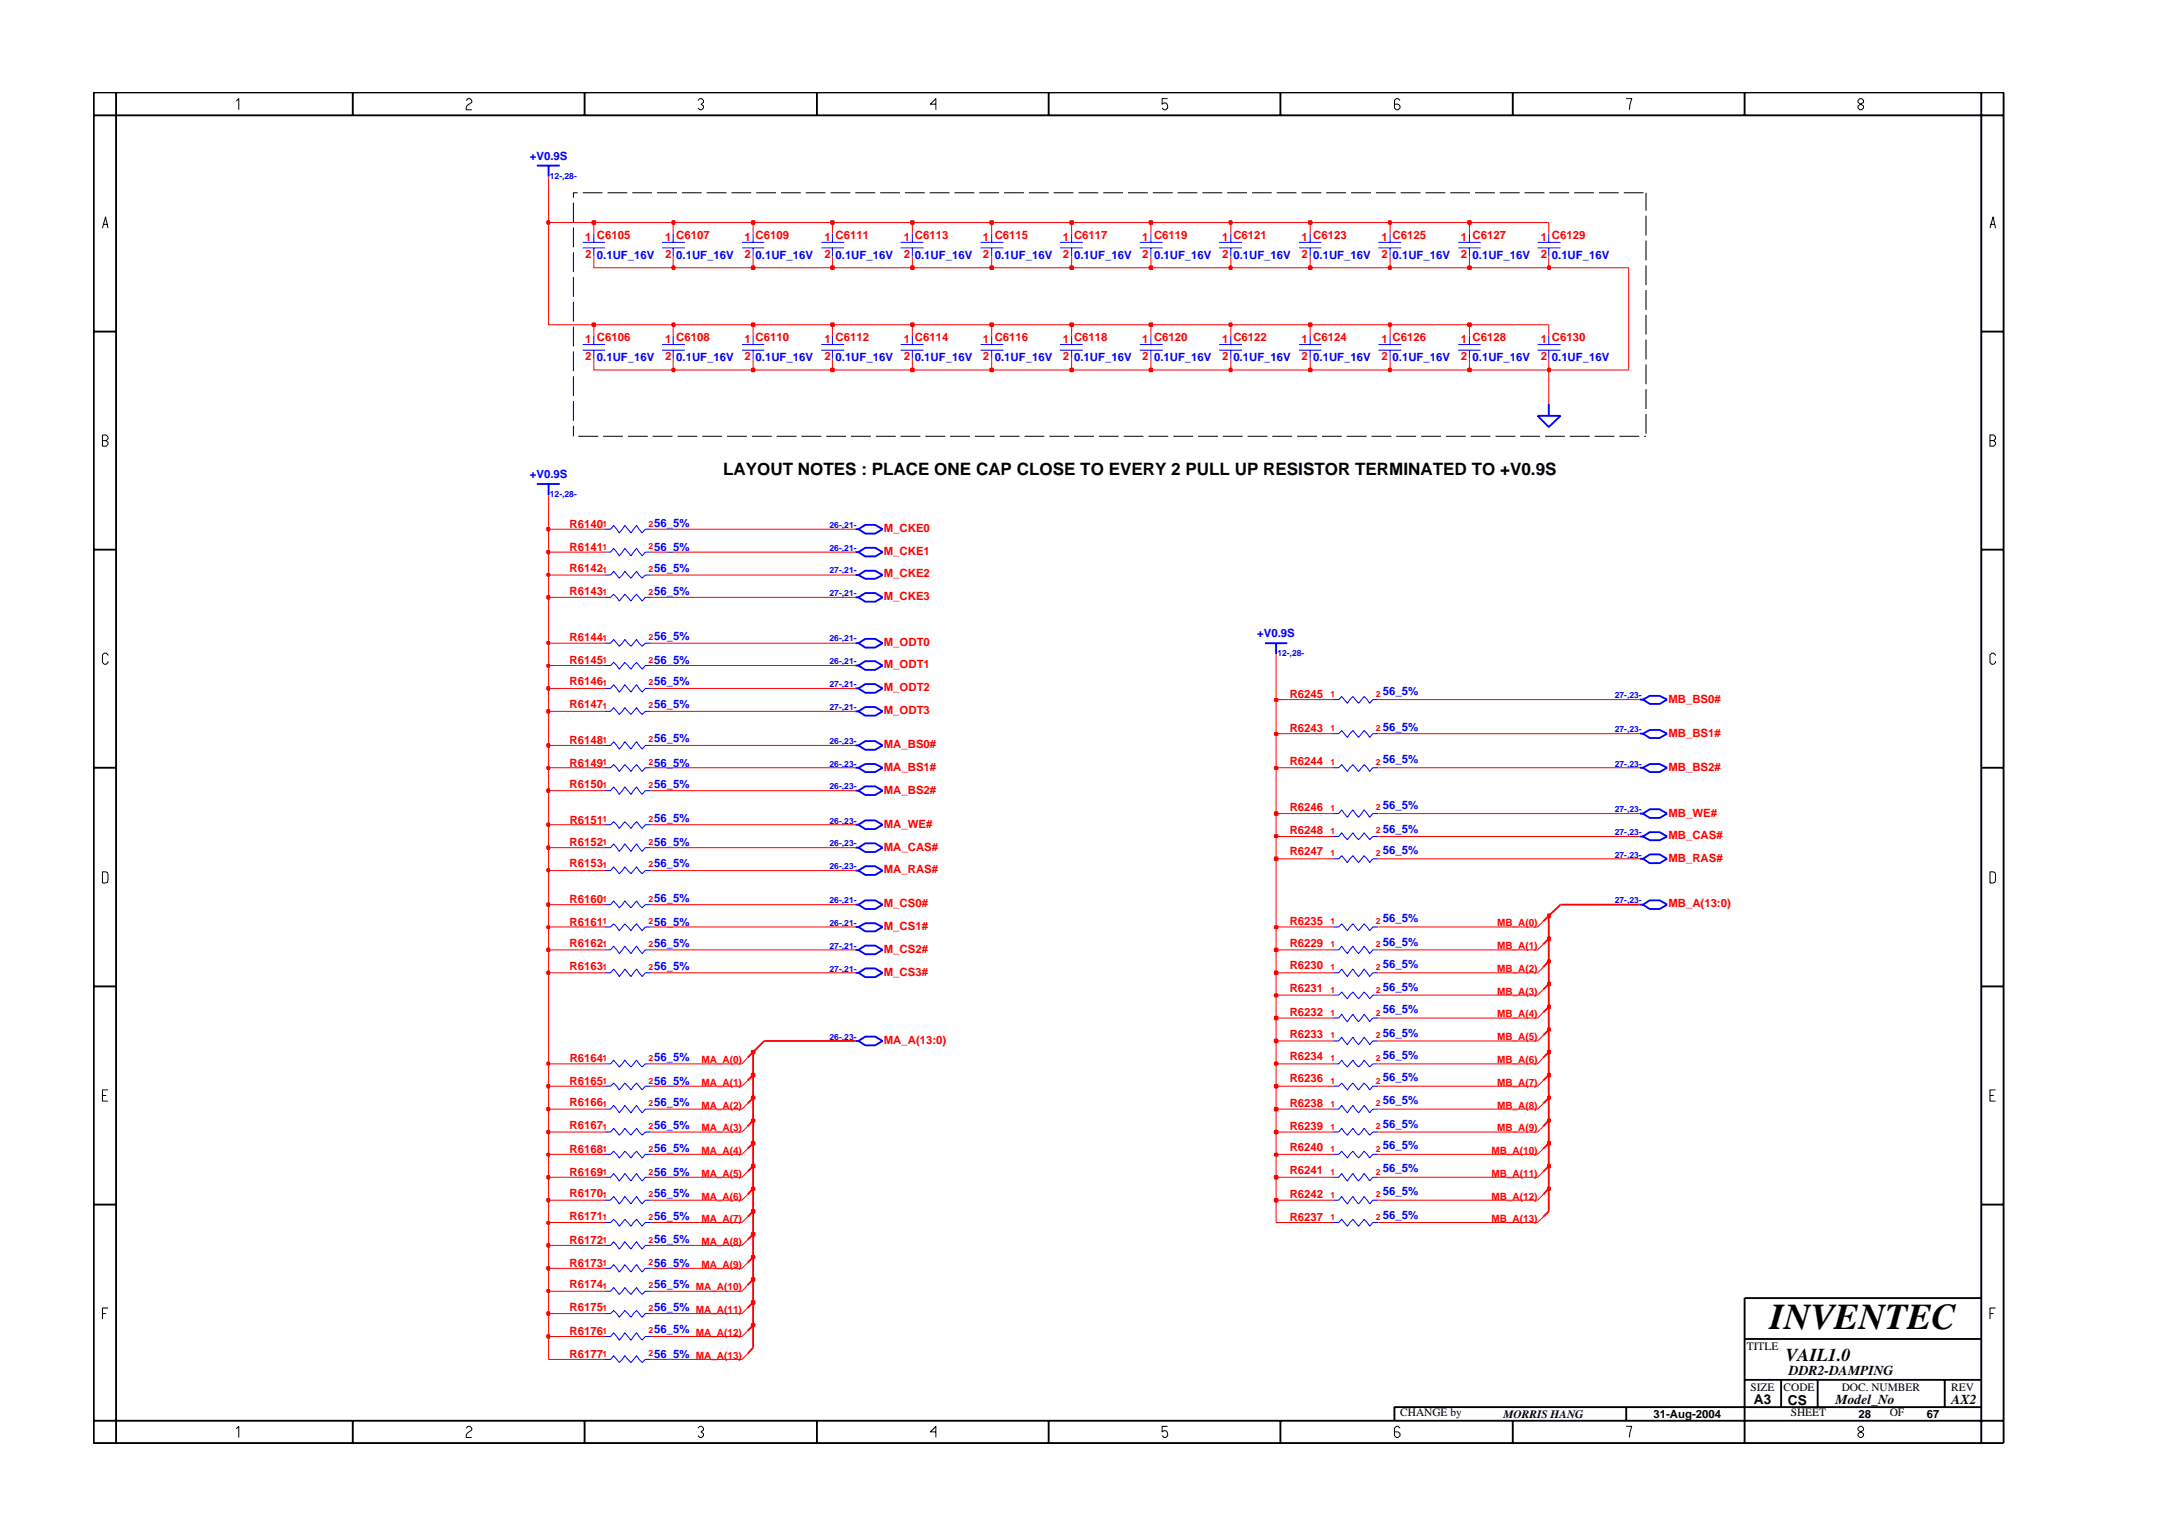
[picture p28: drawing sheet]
<svg xmlns="http://www.w3.org/2000/svg" width="297mm" height="210mm" viewBox="0 0 297 210" stroke-linecap="round" stroke-linejoin="round" font-family="sans-serif">
<defs><g id="words">
<text font-size="5" x="241.8" y="181.6">INVENTEC</text>
<text font-size="2.5" x="244" y="185.9">VAIL1.0</text>
<text font-size="2.3" x="98.8" y="64.9">LAYOUT NOTES : PLACE ONE CAP CLOSE TO EVERY 2 PULL UP RESISTOR TERMINATED TO +V0.9S</text>
<g font-size="1.9">
<text x="239.6" y="191.9">A3</text>
<text x="244.3" y="192">CS</text>
<text x="244.4" y="187.9">DDR2-DAMPING</text>
<text x="250.8" y="191.9">Model_No</text>
<text x="266.6" y="191.9">AX2</text>
</g>
<g font-size="1.6" fill="#00f">
<text x="72.4" y="21.9">+V0.9S</text>
<text x="81.6" y="35.4">0.1UF_16V</text>
<text x="92.4" y="35.4">0.1UF_16V</text>
<text x="103.2" y="35.4">0.1UF_16V</text>
<text x="114.2" y="35.4">0.1UF_16V</text>
<text x="125" y="35.4">0.1UF_16V</text>
<text x="135.9" y="35.4">0.1UF_16V</text>
<text x="146.8" y="35.4">0.1UF_16V</text>
<text x="157.7" y="35.4">0.1UF_16V</text>
<text x="168.5" y="35.4">0.1UF_16V</text>
<text x="179.4" y="35.4">0.1UF_16V</text>
<text x="190.3" y="35.4">0.1UF_16V</text>
<text x="201.2" y="35.4">0.1UF_16V</text>
<text x="212" y="35.4">0.1UF_16V</text>
<text x="81.6" y="49.4">0.1UF_16V</text>
<text x="92.4" y="49.4">0.1UF_16V</text>
<text x="103.2" y="49.4">0.1UF_16V</text>
<text x="114.2" y="49.4">0.1UF_16V</text>
<text x="125" y="49.4">0.1UF_16V</text>
<text x="135.9" y="49.4">0.1UF_16V</text>
<text x="146.8" y="49.4">0.1UF_16V</text>
<text x="157.7" y="49.4">0.1UF_16V</text>
<text x="168.5" y="49.4">0.1UF_16V</text>
<text x="179.4" y="49.4">0.1UF_16V</text>
<text x="190.3" y="49.4">0.1UF_16V</text>
<text x="201.2" y="49.4">0.1UF_16V</text>
<text x="212" y="49.4">0.1UF_16V</text>
<text x="72.4" y="65.4">+V0.9S</text>
<text x="89.4" y="72">56_5%</text>
<text x="89.4" y="75.3">56_5%</text>
<text x="89.4" y="78.2">56_5%</text>
<text x="89.4" y="81.3">56_5%</text>
<text x="89.4" y="87.5">56_5%</text>
<text x="171.8" y="87.1">+V0.9S</text>
<text x="89.4" y="90.8">56_5%</text>
<text x="89.4" y="93.7">56_5%</text>
<text x="189" y="94.9">56_5%</text>
<text x="89.4" y="101.4">56_5%</text>
<text x="89.4" y="96.8">56_5%</text>
<text x="189" y="99.8">56_5%</text>
<text x="89.4" y="107.7">56_5%</text>
<text x="89.4" y="104.7">56_5%</text>
<text x="189" y="104.3">56_5%</text>
<text x="89.4" y="112.4">56_5%</text>
<text x="189" y="113.8">56_5%</text>
<text x="189" y="110.5">56_5%</text>
<text x="89.4" y="118.5">56_5%</text>
<text x="89.4" y="115.7">56_5%</text>
<text x="189" y="116.7">56_5%</text>
<text x="89.4" y="123.2">56_5%</text>
<text x="189" y="126">56_5%</text>
<text x="89.4" y="129.5">56_5%</text>
<text x="89.4" y="126.5">56_5%</text>
<text x="189" y="129.3">56_5%</text>
<text x="89.4" y="132.5">56_5%</text>
<text x="189" y="135.4">56_5%</text>
<text x="189" y="132.3">56_5%</text>
<text x="189" y="138.4">56_5%</text>
<text x="189" y="141.7">56_5%</text>
<text x="89.4" y="148.3">56_5%</text>
<text x="89.4" y="145">56_5%</text>
<text x="189" y="144.7">56_5%</text>
<text x="189" y="147.8">56_5%</text>
<text x="89.4" y="154.3">56_5%</text>
<text x="89.4" y="151.1">56_5%</text>
<text x="189" y="150.9">56_5%</text>
<text x="189" y="154.2">56_5%</text>
<text x="89.4" y="157.4">56_5%</text>
<text x="89.4" y="160.7">56_5%</text>
<text x="189" y="157.1">56_5%</text>
<text x="189" y="160.2">56_5%</text>
<text x="89.4" y="166.7">56_5%</text>
<text x="89.4" y="163.6">56_5%</text>
<text x="189" y="163.3">56_5%</text>
<text x="189" y="166.6">56_5%</text>
<text x="89.4" y="173.2">56_5%</text>
<text x="89.4" y="169.9">56_5%</text>
<text x="89.4" y="176">56_5%</text>
<text x="89.4" y="179.2">56_5%</text>
<text x="89.4" y="182.2">56_5%</text>
<text x="89.4" y="185.5">56_5%</text>
</g>
<g font-size="1.6" fill="#f00">
<text x="80" y="32.9">1 C6105</text>
<text x="80" y="35.2">2</text>
<text x="90.9" y="32.9">1 C6107</text>
<text x="90.9" y="35.2">2</text>
<text x="101.7" y="32.9">1 C6109</text>
<text x="101.7" y="35.2">2</text>
<text x="112.6" y="32.9">1 C6111</text>
<text x="112.6" y="35.2">2</text>
<text x="123.5" y="32.9">1 C6113</text>
<text x="123.5" y="35.2">2</text>
<text x="134.3" y="32.9">1 C6115</text>
<text x="134.3" y="35.2">2</text>
<text x="145.2" y="32.9">1 C6117</text>
<text x="145.2" y="35.2">2</text>
<text x="156.1" y="32.9">1 C6119</text>
<text x="156.1" y="35.2">2</text>
<text x="167" y="32.9">1 C6121</text>
<text x="167" y="35.2">2</text>
<text x="177.8" y="32.9">1 C6123</text>
<text x="177.8" y="35.2">2</text>
<text x="188.8" y="32.9">1 C6125</text>
<text x="188.8" y="35.2">2</text>
<text x="199.6" y="32.9">1 C6127</text>
<text x="199.6" y="35.2">2</text>
<text x="210.5" y="32.9">1 C6129</text>
<text x="210.5" y="35.2">2</text>
<text x="80" y="46.9">1 C6106</text>
<text x="90.9" y="46.9">1 C6108</text>
<text x="101.7" y="46.9">1 C6110</text>
<text x="112.6" y="46.9">1 C6112</text>
<text x="123.5" y="46.9">1 C6114</text>
<text x="134.3" y="46.9">1 C6116</text>
<text x="145.2" y="46.9">1 C6118</text>
<text x="156.1" y="46.9">1 C6120</text>
<text x="167" y="46.9">1 C6122</text>
<text x="177.8" y="46.9">1 C6124</text>
<text x="188.8" y="46.9">1 C6126</text>
<text x="199.6" y="46.9">1 C6128</text>
<text x="210.5" y="46.9">1 C6130</text>
<text x="80" y="49.2">2</text>
<text x="90.9" y="49.2">2</text>
<text x="101.7" y="49.2">2</text>
<text x="112.6" y="49.2">2</text>
<text x="123.5" y="49.2">2</text>
<text x="134.3" y="49.2">2</text>
<text x="145.2" y="49.2">2</text>
<text x="156.1" y="49.2">2</text>
<text x="167" y="49.2">2</text>
<text x="177.8" y="49.2">2</text>
<text x="188.8" y="49.2">2</text>
<text x="199.6" y="49.2">2</text>
<text x="210.5" y="49.2">2</text>
<text x="77.8" y="72.2">R6140</text>
<text x="77.8" y="75.3">R6141</text>
<text x="120.8" y="72.7">M_CKE0</text>
<text x="120.8" y="75.9">M_CKE1</text>
<text x="77.8" y="78.2">R6142</text>
<text x="77.8" y="81.3">R6143</text>
<text x="120.8" y="78.9">M_CKE2</text>
<text x="120.8" y="82">M_CKE3</text>
<text x="77.8" y="87.6">R6144</text>
<text x="120.8" y="88.2">M_ODT0</text>
<text x="77.8" y="90.8">R6145</text>
<text x="77.8" y="93.7">R6146</text>
<text x="120.8" y="91.3">M_ODT1</text>
<text x="120.8" y="94.5">M_ODT2</text>
<text x="176.2" y="95.3">R6245</text>
<text x="77.8" y="101.7">R6148</text>
<text x="77.8" y="96.8">R6147</text>
<text x="120.8" y="97.5">M_ODT3</text>
<text x="176.2" y="100">R6243</text>
<text x="228" y="96">MB_BS0#</text>
<text x="228" y="100.7">MB_BS1#</text>
<text x="77.8" y="107.7">R6150</text>
<text x="77.8" y="104.7">R6149</text>
<text x="120.8" y="102.3">MA_BS0#</text>
<text x="120.8" y="105.3">MA_BS1#</text>
<text x="176.2" y="104.5">R6244</text>
<text x="228" y="105.3">MB_BS2#</text>
<text x="77.8" y="112.5">R6151</text>
<text x="120.8" y="108.5">MA_BS2#</text>
<text x="120.8" y="113.1">MA_WE#</text>
<text x="176.2" y="114">R6248</text>
<text x="176.2" y="110.8">R6246</text>
<text x="228" y="111.6">MB_WE#</text>
<text x="77.8" y="118.5">R6153</text>
<text x="77.8" y="115.7">R6152</text>
<text x="120.8" y="116.2">MA_CAS#</text>
<text x="120.8" y="119.3">MA_RAS#</text>
<text x="176.2" y="116.9">R6247</text>
<text x="228" y="114.6">MB_CAS#</text>
<text x="228" y="117.8">MB_RAS#</text>
<text x="77.8" y="123.4">R6160</text>
<text x="120.8" y="123.9">M_CS0#</text>
<text x="228" y="123.9">MB_A(13:0)</text>
<text x="77.8" y="129.5">R6162</text>
<text x="77.8" y="126.5">R6161</text>
<text x="120.8" y="127.1">M_CS1#</text>
<text x="120.8" y="130.2">M_CS2#</text>
<text x="176.2" y="126.4">R6235</text>
<text x="176.2" y="129.5">R6229</text>
<text x="77.8" y="132.5">R6163</text>
<text x="120.8" y="133.3">M_CS3#</text>
<text x="176.2" y="132.4">R6230</text>
<text x="176.2" y="135.6">R6231</text>
<text x="120.8" y="142.7">MA_A(13:0)</text>
<text x="176.2" y="138.9">R6232</text>
<text x="176.2" y="141.9">R6233</text>
<text x="77.8" y="148.3">R6165</text>
<text x="77.8" y="145.1">R6164</text>
<text x="176.2" y="144.9">R6234</text>
<text x="176.2" y="147.9">R6236</text>
<text x="77.8" y="154.3">R6167</text>
<text x="77.8" y="151.1">R6166</text>
<text x="176.2" y="151.2">R6238</text>
<text x="176.2" y="154.4">R6239</text>
<text x="77.8" y="157.6">R6168</text>
<text x="77.8" y="160.7">R6169</text>
<text x="176.2" y="157.2">R6240</text>
<text x="176.2" y="160.4">R6241</text>
<text x="77.8" y="166.7">R6171</text>
<text x="77.8" y="163.6">R6170</text>
<text x="176.2" y="163.7">R6242</text>
<text x="176.2" y="166.8">R6237</text>
<text x="77.8" y="173.2">R6173</text>
<text x="77.8" y="170">R6172</text>
<text x="77.8" y="176">R6174</text>
<text x="77.8" y="179.2">R6175</text>
<text x="77.8" y="182.5">R6176</text>
<text x="77.8" y="185.5">R6177</text>
</g>
<g font-size="1.6">
<text x="238.7" y="184.4">TITLE</text>
<text x="239.2" y="190">SIZE</text>
<text x="243.7" y="190">CODE</text>
<text x="251.6" y="190">DOC. NUMBER</text>
<text x="266.6" y="190">REV</text>
<text x="191.3" y="193.5">CHANGE by</text>
<text x="205.4" y="193.7">MORRIS HANG</text>
<text x="225.9" y="193.7">31-Aug-2004</text>
<text x="244.7" y="193.5">SHEET</text>
<text x="253.9" y="193.7">28</text>
<text x="258.2" y="193.5">OF</text>
<text x="263.3" y="193.7">67</text>
</g>
<g font-size="1.4" fill="#f00">
<text x="204.5" y="126.6">MB_A(0)</text>
<text x="204.5" y="129.7">MB_A(1)</text>
<text x="204.5" y="135.9">MB_A(3)</text>
<text x="204.5" y="132.9">MB_A(2)</text>
<text x="204.5" y="142.2">MB_A(5)</text>
<text x="204.5" y="139">MB_A(4)</text>
<text x="95.8" y="145.2">MA_A(0)</text>
<text x="95.8" y="148.4">MA_A(1)</text>
<text x="204.5" y="145.2">MB_A(6)</text>
<text x="204.5" y="148.4">MB_A(7)</text>
<text x="95.8" y="154.6">MA_A(3)</text>
<text x="95.8" y="151.5">MA_A(2)</text>
<text x="204.5" y="154.6">MB_A(9)</text>
<text x="204.5" y="151.5">MB_A(8)</text>
<text x="95.8" y="157.7">MA_A(4)</text>
<text x="95.8" y="160.8">MA_A(5)</text>
<text x="203.8" y="160.8">MB_A(11)</text>
<text x="203.8" y="157.7">MB_A(10)</text>
<text x="95.8" y="167">MA_A(7)</text>
<text x="95.8" y="163.9">MA_A(6)</text>
<text x="203.8" y="163.9">MB_A(12)</text>
<text x="203.8" y="167">MB_A(13)</text>
<text x="95.8" y="173.2">MA_A(9)</text>
<text x="95.8" y="170.1">MA_A(8)</text>
<text x="95.1" y="179.4">MA_A(11)</text>
<text x="95.1" y="176.3">MA_A(10)</text>
<text x="95.1" y="182.6">MA_A(12)</text>
<text x="95.1" y="185.7">MA_A(13)</text>
</g>
<g font-size="1.2" fill="#00f">
<text x="75.1" y="24.4">12-,28-</text>
<text x="75.1" y="67.9">12-,28-</text>
<text x="113.3" y="72.2">26-,21-</text>
<text x="113.3" y="75.3">26-,21-</text>
<text x="113.3" y="78.3">27-,21-</text>
<text x="113.3" y="81.5">27-,21-</text>
<text x="113.3" y="87.6">26-,21-</text>
<text x="174.5" y="89.7">12-,28-</text>
<text x="113.3" y="93.9">27-,21-</text>
<text x="113.3" y="90.8">26-,21-</text>
<text x="220.6" y="95.4">27-,23-</text>
<text x="113.3" y="97">27-,21-</text>
<text x="113.3" y="101.7">26-,23-</text>
<text x="220.6" y="100.1">27-,23-</text>
<text x="113.3" y="104.7">26-,23-</text>
<text x="113.3" y="107.9">26-,23-</text>
<text x="220.6" y="104.7">27-,23-</text>
<text x="113.3" y="112.5">26-,23-</text>
<text x="220.6" y="111">27-,23-</text>
<text x="113.3" y="115.7">26-,23-</text>
<text x="113.3" y="118.7">26-,23-</text>
<text x="220.6" y="114.1">27-,23-</text>
<text x="220.6" y="117.2">27-,23-</text>
<text x="113.3" y="123.4">26-,21-</text>
<text x="220.6" y="123.4">27-,23-</text>
<text x="113.3" y="126.5">26-,21-</text>
<text x="113.3" y="129.6">27-,21-</text>
<text x="113.3" y="132.8">27-,21-</text>
<text x="113.3" y="142.1">26-,23-</text>
</g>
<g font-size="1.2" fill="#f00">
<text x="82.3" y="72">1</text>
<text x="88.6" y="72">2</text>
<text x="82.3" y="75.1">1</text>
<text x="88.6" y="75">2</text>
<text x="82.3" y="78.2">1</text>
<text x="82.3" y="81.3">1</text>
<text x="88.6" y="78.2">2</text>
<text x="88.6" y="81.3">2</text>
<text x="82.3" y="87.6">1</text>
<text x="88.6" y="87.5">2</text>
<text x="82.3" y="90.6">1</text>
<text x="82.3" y="93.7">1</text>
<text x="88.6" y="90.6">2</text>
<text x="88.6" y="93.7">2</text>
<text x="181.8" y="95.3">1</text>
<text x="188" y="95.3">2</text>
<text x="82.3" y="101.5">1</text>
<text x="82.3" y="96.9">1</text>
<text x="88.6" y="101.4">2</text>
<text x="88.6" y="96.8">2</text>
<text x="181.8" y="99.9">1</text>
<text x="188" y="99.9">2</text>
<text x="82.3" y="107.7">1</text>
<text x="82.3" y="104.6">1</text>
<text x="88.6" y="107.7">2</text>
<text x="88.6" y="104.6">2</text>
<text x="181.8" y="104.6">1</text>
<text x="188" y="104.6">2</text>
<text x="82.3" y="112.4">1</text>
<text x="88.6" y="112.4">2</text>
<text x="181.8" y="114">1</text>
<text x="181.8" y="110.8">1</text>
<text x="188" y="113.9">2</text>
<text x="188" y="110.8">2</text>
<text x="82.3" y="118.6">1</text>
<text x="82.3" y="115.5">1</text>
<text x="88.6" y="118.5">2</text>
<text x="88.6" y="115.4">2</text>
<text x="181.8" y="117">1</text>
<text x="188" y="117">2</text>
<text x="82.3" y="123.3">1</text>
<text x="88.6" y="123.2">2</text>
<text x="82.3" y="129.5">1</text>
<text x="82.3" y="126.3">1</text>
<text x="88.6" y="129.5">2</text>
<text x="88.6" y="126.3">2</text>
<text x="181.8" y="126.3">1</text>
<text x="181.8" y="129.5">1</text>
<text x="188" y="126.3">2</text>
<text x="188" y="129.5">2</text>
<text x="82.3" y="132.6">1</text>
<text x="88.6" y="132.5">2</text>
<text x="181.8" y="132.6">1</text>
<text x="181.8" y="135.7">1</text>
<text x="188" y="132.5">2</text>
<text x="188" y="135.7">2</text>
<text x="181.8" y="141.9">1</text>
<text x="181.8" y="138.8">1</text>
<text x="188" y="141.8">2</text>
<text x="188" y="138.8">2</text>
<text x="82.3" y="148.1">1</text>
<text x="82.3" y="145">1</text>
<text x="88.6" y="148.1">2</text>
<text x="88.6" y="145">2</text>
<text x="181.8" y="145">1</text>
<text x="181.8" y="148.1">1</text>
<text x="188" y="145">2</text>
<text x="188" y="148.1">2</text>
<text x="82.3" y="151.2">1</text>
<text x="82.3" y="154.4">1</text>
<text x="88.6" y="151.1">2</text>
<text x="88.6" y="154.3">2</text>
<text x="181.8" y="151.2">1</text>
<text x="181.8" y="154.4">1</text>
<text x="188" y="151.1">2</text>
<text x="188" y="154.3">2</text>
<text x="82.3" y="157.4">1</text>
<text x="82.3" y="160.5">1</text>
<text x="88.6" y="157.4">2</text>
<text x="88.6" y="160.5">2</text>
<text x="181.8" y="157.4">1</text>
<text x="181.8" y="160.5">1</text>
<text x="188" y="157.4">2</text>
<text x="188" y="160.5">2</text>
<text x="82.3" y="163.7">1</text>
<text x="82.3" y="166.7">1</text>
<text x="88.6" y="163.6">2</text>
<text x="88.6" y="166.7">2</text>
<text x="181.8" y="163.7">1</text>
<text x="181.8" y="166.7">1</text>
<text x="188" y="166.7">2</text>
<text x="188" y="163.6">2</text>
<text x="82.3" y="169.9">1</text>
<text x="82.3" y="173">1</text>
<text x="88.6" y="169.9">2</text>
<text x="88.6" y="172.9">2</text>
<text x="82.3" y="176.1">1</text>
<text x="82.3" y="179.2">1</text>
<text x="88.6" y="176">2</text>
<text x="88.6" y="179.2">2</text>
<text x="82.3" y="185.4">1</text>
<text x="82.3" y="182.3">1</text>
<text x="88.6" y="185.3">2</text>
<text x="88.6" y="182.2">2</text>
</g>
</g></defs>
<g fill="none" stroke="#00f" stroke-width=".25">
<path d="M73.3 22.6h3.2M75 22.6v1.5M210.1 56.8h3.1l-1.6 1.5zM211.6 55.2v1.6M73.3 66.1h3.2M75 66.1v1.6M116.9 72.3h.4M116.9 75.5h.4M116.9 78.6h.4M117.3 72.3l.9-.6h1.4l1 .6-1 .6h-1.4zM117.3 75.5l.9-.6h1.4l1 .6-1 .5h-1.4zM117.3 78.6l.9-.6h1.4l1 .6-1 .5h-1.4z"/>
<path d="M116.9 87.9h.4M116.9 97.2h.4M116.9 94.1h.4M116.9 81.6h.4M116.9 90.9h.4M117.3 87.9l.9-.6h1.4l1 .6-1 .6h-1.4zM117.3 97.2l.9-.6h1.4l1 .6-1 .6h-1.4zM117.3 94.1l.9-.6h1.4l1 .6-1 .6h-1.4zM117.3 81.6l.9-.6h1.4l1 .6-1 .6h-1.4zM117.3 90.9l.9-.5h1.4l1 .5-1 .6h-1.4zM172.8 87.9h3.1M174.4 87.9v1.5"/>
<path d="M224.1 95.6h.4M224.5 95.6l.9-.5h1.4l1 .5-1 .6h-1.4zM116.9 119h.4M116.9 104.9h.4M116.9 101.9h.4M116.9 112.7h.4M116.9 115.8h.4M116.9 108h.4M117.3 119l.9-.6h1.4l1 .6-1 .6h-1.4zM117.3 104.9l.9-.5h1.4l1 .5-1 .6h-1.4zM117.3 101.9l.9-.6h1.4l1 .6-1 .6h-1.4zM117.3 112.7l.9-.6h1.4l1 .6-1 .6h-1.4z"/>
<path d="M117.3 115.8l.9-.6h1.4l1 .6-1 .6h-1.4zM117.3 108l.9-.5h1.4l1 .5-1 .6h-1.4zM224.1 100.3h.4M224.1 104.9h.4M224.1 111.2h.4M224.1 114.3h.4M224.1 117.4h.4M224.5 100.3l.9-.5h1.4l1 .5-1 .6h-1.4zM224.5 104.9l.9-.5h1.4l1 .5-1 .6h-1.4zM224.5 111.2l.9-.6h1.4l1 .6-1 .6h-1.4zM224.5 114.3l.9-.6h1.4l1 .6-1 .5h-1.4zM224.5 117.4l.9-.6h1.4l1 .6-1 .6h-1.4z"/>
<path d="M116.9 123.6h.4M116.9 126.7h.4M116.9 129.8h.4M116.9 132.9h.4M117.3 126.7l.9-.5h1.4l1 .5-1 .6h-1.4zM117.3 129.8l.9-.6h1.4l1 .6-1 .6h-1.4zM117.3 132.9l.9-.6h1.4l1 .6-1 .6h-1.4zM117.3 123.6l.9-.6h1.4l1 .6-1 .6h-1.4zM224.1 123.6h.4M224.5 123.6l.9-.6h1.4l1 .6-1 .6h-1.4zM116.9 142.3h.4M117.3 142.3l.9-.6h1.4l1 .6-1 .5h-1.4z"/>
</g>
<g fill="none" stroke="#00f" stroke-width=".14">
<path d="M79.6 33.1h3.1M79.6 33.9h3.1M81.1 31.9v1.2M81.1 33.9v1.2M90.5 33.1h3.1M90.5 33.9h3.1M92 31.9v1.2M92 33.9v1.2M101.4 33.1h3M101.4 33.9h3M102.9 31.9v1.2M102.9 33.9v1.2"/>
<path d="M112.2 33.1h3.1M112.2 33.9h3.1M113.7 31.9v1.2M113.7 33.9v1.2M123 33.1h3.2M123 33.9h3.2M124.7 31.9v1.2M124.7 33.9v1.2M134 33.1h3.1M134 33.9h3.1M135.5 31.9v1.2M135.5 33.9v1.2"/>
<path d="M144.8 33.1h3.1M144.8 33.9h3.1M146.4 31.9v1.2M146.4 33.9v1.2M155.7 33.1h3.2M155.7 33.9h3.2M157.3 31.9v1.2M157.3 33.9v1.2M166.6 33.1h3.1M166.6 33.9h3.1M168.2 31.9v1.2M168.2 33.9v1.2"/>
<path d="M177.5 33.1h3M177.5 33.9h3M179 31.9v1.2M179 33.9v1.2M188.3 33.1h3.2M188.3 33.9h3.2M189.9 31.9v1.2M189.9 33.9v1.2M199.2 33.1h3.1M199.2 33.9h3.1M200.8 31.9v1.2M200.8 33.9v1.2"/>
<path d="M210.1 33.1h3.1M210.1 33.9h3.1M211.6 31.9v1.2M211.6 33.9v1.2M79.6 47.1h3.1M79.6 47.9h3.1M81.1 45.9v1.2M81.1 47.9v1.1M90.5 47.1h3.1M90.5 47.9h3.1M92 45.9v1.2M92 47.9v1.1"/>
<path d="M101.4 47.1h3M101.4 47.9h3M102.9 45.9v1.2M102.9 47.9v1.1M112.2 47.1h3.1M112.2 47.9h3.1M113.7 45.9v1.2M113.7 47.9v1.1M123 47.1h3.2M123 47.9h3.2M124.7 45.9v1.2M124.7 47.9v1.1"/>
<path d="M134 47.1h3.1M134 47.9h3.1M135.5 45.9v1.2M135.5 47.9v1.1M144.8 47.1h3.1M144.8 47.9h3.1M146.4 45.9v1.2M146.4 47.9v1.1M155.7 47.1h3.2M155.7 47.9h3.2M157.3 45.9v1.2M157.3 47.9v1.1"/>
<path d="M166.6 47.1h3.1M166.6 47.9h3.1M168.2 45.9v1.2M168.2 47.9v1.1M177.5 47.1h3M177.5 47.9h3M179 45.9v1.2M179 47.9v1.1M188.3 47.1h3.2M188.3 47.9h3.2M189.9 45.9v1.2M189.9 47.9v1.1"/>
<path d="M199.2 47.1h3.1M199.2 47.9h3.1M200.8 45.9v1.2M200.8 47.9v1.1M210.1 47.1h3.1M210.1 47.9h3.1M211.6 45.9v1.2M211.6 47.9v1.1M82.7 72.3h.7l.4-.5 .8 1 .8-1 .8 1 .8-1 .7 1 .5-.5h.7M82.7 75.5h.7l.4-.6 .8 1.1 .8-1.1 .8 1.1 .8-1.1 .7 1.1 .5-.5h.7M82.7 78.6h.7l.4-.5 .8 .9 .8-.9 .8 .9 .8-.9 .7 .9 .5-.4h.7M82.7 87.9h.7l.4-.5 .8 .9 .8-.9 .8 .9 .8-.9 .7 .9 .5-.4h.7"/>
<path d="M82.7 90.9h.7l.4-.4 .8 1 .8-1 .8 1 .8-1 .7 1 .5-.6h.7M82.7 81.6h.7l.4-.4 .8 .9 .8-.9 .8 .9 .8-.9 .7 .9 .5-.5h.7M82.7 94.1h.7l.4-.5 .8 1 .8-1 .8 1 .8-1 .7 1 .5-.5h.7M82.7 97.2h.7l.4-.5 .8 .9 .8-.9 .8 .9 .8-.9 .7 .9 .5-.4h.7M182.1 95.6h.8l.4-.4 .8 .9 .8-.9 .7 .9 .8-.9 .7 .9 .5-.5h.7M82.7 108h.7l.4-.5 .8 1.1 .8-1.1 .8 1.1 .8-1.1 .7 1.1 .5-.6h.7M82.7 104.9h.7l.4-.4 .8 .9 .8-.9 .8 .9 .8-.9 .7 .9 .5-.5h.7M82.7 101.9h.7l.4-.5 .8 1 .8-1 .8 1 .8-1 .7 1 .5-.5h.7M82.7 115.8h.7l.4-.5 .8 1 .8-1 .8 1 .8-1 .7 1 .5-.5h.7M82.7 112.7h.7l.4-.4 .8 .9 .8-.9 .8 .9 .8-.9 .7 .9 .5-.5h.7M82.7 119h.7l.4-.5 .8 .9 .8-.9 .8 .9 .8-.9 .7 .9 .5-.4h.7M182.1 117.4h.8l.4-.5 .8 1 .8-1 .7 1 .8-1 .7 1 .5-.5h.7"/>
<path d="M182.1 100.3h.8l.4-.5 .8 1 .8-1 .7 1 .8-1 .7 1 .5-.5h.7M182.1 104.9h.8l.4-.4 .8 .9 .8-.9 .7 .9 .8-.9 .7 .9 .5-.5h.7M182.1 111.2h.8l.4-.5 .8 1 .8-1 .7 1 .8-1 .7 1 .5-.5h.7M182.1 114.3h.8l.4-.5 .8 .9 .8-.9 .7 .9 .8-.9 .7 .9 .5-.4h.7M82.7 132.9h.7l.4-.5 .8 1 .8-1 .8 1 .8-1 .7 1 .5-.5h.7M82.7 129.8h.7l.4-.5 .8 1 .8-1 .8 1 .8-1 .7 1 .5-.5h.7M82.7 123.6h.7l.4-.5 .8 1 .8-1 .8 1 .8-1 .7 1 .5-.5h.7M82.7 126.7h.7l.4-.4 .8 .9 .8-.9 .8 .9 .8-.9 .7 .9 .5-.5h.7M182.1 139.1h.8l.4-.5 .8 1 .8-1 .7 1 .8-1 .7 1 .5-.5h.7M182.1 126.7h.8l.4-.4 .8 .9 .8-.9 .7 .9 .8-.9 .7 .9 .5-.5h.7M182.1 129.8h.8l.4-.5 .8 1 .8-1 .7 1 .8-1 .7 1 .5-.5h.7M182.1 132.9h.8l.4-.5 .8 1 .8-1 .7 1 .8-1 .7 1 .5-.5h.7"/>
<path d="M182.1 136h.8l.4-.4 .8 .9 .8-.9 .7 .9 .8-.9 .7 .9 .5-.5h.7M82.7 145.4h.7l.4-.5 .8 .9 .8-.9 .8 .9 .8-.9 .7 .9 .5-.4h.7M82.7 148.4h.7l.4-.4 .8 .9 .8-.9 .8 .9 .8-.9 .7 .9 .5-.5h.7M82.7 151.6h.7l.4-.5 .8 1 .8-1 .8 1 .8-1 .7 1 .5-.5h.7M82.7 154.7h.7l.4-.5 .8 .9 .8-.9 .8 .9 .8-.9 .7 .9 .5-.4h.7M82.7 157.7h.7l.4-.4 .8 1 .8-1 .8 1 .8-1 .7 1 .5-.6h.7M182.1 142.3h.8l.4-.6 .8 1.1 .8-1.1 .7 1.1 .8-1.1 .7 1.1 .5-.5h.7M182.1 145.4h.8l.4-.5 .8 .9 .8-.9 .7 .9 .8-.9 .7 .9 .5-.4h.7M182.1 148.4h.8l.4-.4 .8 .9 .8-.9 .7 .9 .8-.9 .7 .9 .5-.5h.7M182.1 151.6h.8l.4-.5 .8 1 .8-1 .7 1 .8-1 .7 1 .5-.5h.7M182.1 154.7h.8l.4-.5 .8 .9 .8-.9 .7 .9 .8-.9 .7 .9 .5-.4h.7M182.1 157.7h.8l.4-.4 .8 1 .8-1 .7 1 .8-1 .7 1 .5-.6h.7"/>
<path d="M82.7 179.5h.7l.4-.4 .8 .9 .8-.9 .8 .9 .8-.9 .7 .9 .5-.5h.7M82.7 176.5h.7l.4-.5 .8 .9 .8-.9 .8 .9 .8-.9 .7 .9 .5-.4h.7M82.7 173.3h.7l.4-.5 .8 1 .8-1 .8 1 .8-1 .7 1 .5-.5h.7M82.7 170.2h.7l.4-.5 .8 1 .8-1 .8 1 .8-1 .7 1 .5-.5h.7M82.7 160.9h.7l.4-.5 .8 1 .8-1 .8 1 .8-1 .7 1 .5-.5h.7M82.7 164h.7l.4-.5 .8 1 .8-1 .8 1 .8-1 .7 1 .5-.5h.7M82.7 167.1h.7l.4-.5 .8 1 .8-1 .8 1 .8-1 .7 1 .5-.5h.7M182.1 160.9h.8l.4-.5 .8 1 .8-1 .7 1 .8-1 .7 1 .5-.5h.7M182.1 164h.8l.4-.5 .8 1 .8-1 .7 1 .8-1 .7 1 .5-.5h.7M182.1 167.1h.8l.4-.5 .8 1 .8-1 .7 1 .8-1 .7 1 .5-.5h.7M82.7 185.8h.7l.4-.5 .8 .9 .8-.9 .8 .9 .8-.9 .7 .9 .5-.4h.7M82.7 182.6h.7l.4-.5 .8 1 .8-1 .8 1 .8-1 .7 1 .5-.5h.7"/>
</g>
<g fill="none" stroke="#f00" stroke-width=".14">
<path d="M210.8 129l-.7 .8M210.8 125.9l-.7 .8M210.8 135.2l-.7 .8M210.8 132.2l-.7 .7M210.8 138.4l-.7 .7M102.1 147.7l-.7 .7M102.1 157l-.7 .7M102.1 144.5l-.7 .9M102.1 153.9l-.7 .8M102.1 150.8l-.7 .8M210.8 153.9l-.7 .8M210.8 150.8l-.7 .8"/>
<path d="M210.8 157l-.7 .7M210.8 144.5l-.7 .9M210.8 141.5l-.7 .8M210.8 147.7l-.7 .7M102.1 169.4l-.7 .8M102.1 166.3l-.7 .8M102.1 178.7l-.7 .8M102.1 163.3l-.7 .7M102.1 172.6l-.7 .7M102.1 175.6l-.7 .9M102.1 160.1l-.7 .8M210.8 160.1l-.7 .8"/>
<path d="M210.8 166.3l-.7 .8M210.8 163.3l-.7 .7M75 182.6v3.2h7.7M102.1 181.9l-.7 .7M102.1 185l-.7 .8h-12.5"/>
</g>
<g fill="none" stroke="#f00" stroke-width=".25">
<path d="M211.6 128.3l-.8 .7M211.6 125.2l-.8 .7M211.6 134.5l-.8 .7M211.6 131.3l-.8 .9M211.6 137.6l-.8 .8M102.9 146.9l-.8 .8M102.9 156.2l-.8 .8M102.9 143.8l-.8 .7M102.9 153.1l-.8 .8M102.9 150l-.8 .8M102.9 159.4l-.8 .7M211.6 153.1l-.8 .8"/>
<path d="M211.6 150l-.8 .8M211.6 159.4l-.8 .7M211.6 156.2l-.8 .8M211.6 143.8l-.8 .7M211.6 140.7l-.8 .8M211.6 146.9l-.8 .8M102.9 168.7l-.8 .7M102.9 165.5l-.8 .8M102.9 178l-.8 .7M102.9 162.4l-.8 .9M102.9 171.8l-.8 .8M102.9 174.9l-.8 .7"/>
<path d="M211.6 165.5l-.8 .8M211.6 162.4l-.8 .9M102.1 181.9l.8-.8v3.1l-.8 .8"/>
</g>
<path d="M74.8 182.5h.2v.3h-.2z" fill-rule="evenodd" fill="#8e2323" stroke="#f00" stroke-width=".25"/>
<path d="M74.8 182.5h.2v.3h-.2z" fill="none" stroke="#f00" stroke-width=".25"/>
<path d="M75 179.5v3.1h7.7M88.9 182.6h12.5" fill="none" stroke="#f00" stroke-width=".14"/>
<path d="M102.7 180.9v.3h.4v-.3z" fill-rule="evenodd" fill="#8e2323" stroke="#f00" stroke-width=".25"/>
<path d="M102.9 178v3.1M102.7 180.9h.4v.3h-.4z" fill="none" stroke="#f00" stroke-width=".25"/>
<path d="M74.8 179.3h.2v.4h-.2z" fill-rule="evenodd" fill="#8e2323" stroke="#f00" stroke-width=".25"/>
<path d="M74.8 179.3h.2v.4h-.2z" fill="none" stroke="#f00" stroke-width=".25"/>
<path d="M75 176.5v3h7.7M88.9 179.5h12.5" fill="none" stroke="#f00" stroke-width=".14"/>
<path d="M102.7 177.8v.4h.4v-.4z" fill-rule="evenodd" fill="#8e2323" stroke="#f00" stroke-width=".25"/>
<path d="M102.7 177.8h.4v.4h-.4zM102.9 174.9v3.1" fill="none" stroke="#f00" stroke-width=".25"/>
<path d="M74.8 176.3h.2v.2h-.2z" fill-rule="evenodd" fill="#8e2323" stroke="#f00" stroke-width=".25"/>
<path d="M74.8 176.3h.2v.2h-.2z" fill="none" stroke="#f00" stroke-width=".25"/>
<path d="M75 173.3v3.2h7.7M88.9 176.5h12.5" fill="none" stroke="#f00" stroke-width=".14"/>
<path d="M102.7 174.7v.3h.4v-.3z" fill-rule="evenodd" fill="#8e2323" stroke="#f00" stroke-width=".25"/>
<path d="M102.7 174.7h.4v.3h-.4zM102.9 171.8v3.1" fill="none" stroke="#f00" stroke-width=".25"/>
<path d="M74.8 173.2h.2v.3h-.2z" fill-rule="evenodd" fill="#8e2323" stroke="#f00" stroke-width=".25"/>
<path d="M74.8 173.2h.2v.3h-.2z" fill="none" stroke="#f00" stroke-width=".25"/>
<path d="M75 170.2v3.1h7.7M88.9 173.3h12.5" fill="none" stroke="#f00" stroke-width=".14"/>
<path d="M102.7 171.6v.3h.4v-.3z" fill-rule="evenodd" fill="#8e2323" stroke="#f00" stroke-width=".25"/>
<path d="M102.7 171.6h.4v.3h-.4zM102.9 168.7v3.1" fill="none" stroke="#f00" stroke-width=".25"/>
<path d="M74.8 170h.2v.4h-.2z" fill-rule="evenodd" fill="#8e2323" stroke="#f00" stroke-width=".25"/>
<path d="M74.8 170h.2v.4h-.2z" fill="none" stroke="#f00" stroke-width=".25"/>
<path d="M75 167.1v3.1h7.7M88.9 170.2h12.5" fill="none" stroke="#f00" stroke-width=".14"/>
<path d="M102.7 168.5v.3h.4v-.3z" fill-rule="evenodd" fill="#8e2323" stroke="#f00" stroke-width=".25"/>
<path d="M102.7 168.5h.4v.3h-.4zM102.9 165.5v3.2" fill="none" stroke="#f00" stroke-width=".25"/>
<path d="M74.8 167h.2v.2h-.2z" fill-rule="evenodd" fill="#8e2323" stroke="#f00" stroke-width=".25"/>
<path d="M74.8 167h.2v.2h-.2z" fill="none" stroke="#f00" stroke-width=".25"/>
<path d="M75 164v3.1h7.7M88.9 167.1h12.5M174.4 164v3.1h7.7M188.3 167.1h21.8" fill="none" stroke="#f00" stroke-width=".14"/>
<path d="M102.7 165.4v.3h.4v-.3z" fill-rule="evenodd" fill="#8e2323" stroke="#f00" stroke-width=".25"/>
<path d="M102.7 165.4h.4v.3h-.4zM102.9 162.4v3.1M211.6 162.4v3.1" fill="none" stroke="#f00" stroke-width=".25"/>
<path d="M74.8 163.8h.2v.4h-.2z" fill-rule="evenodd" fill="#8e2323" stroke="#f00" stroke-width=".25"/>
<path d="M74.8 163.8h.2v.4h-.2z" fill="none" stroke="#f00" stroke-width=".25"/>
<path d="M75 160.9v3.1h7.7M88.9 164h12.5" fill="none" stroke="#f00" stroke-width=".14"/>
<path d="M174.2 163.8h.3v.4h-.3z" fill-rule="evenodd" fill="#8e2323" stroke="#f00" stroke-width=".25"/>
<path d="M174.2 163.8h.3v.4h-.3z" fill="none" stroke="#f00" stroke-width=".25"/>
<path d="M174.4 160.9v3.1h7.7M188.3 164h21.8" fill="none" stroke="#f00" stroke-width=".14"/>
<path d="M102.7 162.3v.3h.4v-.3z" fill-rule="evenodd" fill="#8e2323" stroke="#f00" stroke-width=".25"/>
<path d="M102.9 159.4v3M102.7 162.3h.4v.3h-.4z" fill="none" stroke="#f00" stroke-width=".25"/>
<path d="M211.5 162.3h.3v.3h-.3z" fill-rule="evenodd" fill="#8e2323" stroke="#f00" stroke-width=".25"/>
<path d="M211.6 159.4v3M211.5 162.3h.3v.3h-.3z" fill="none" stroke="#f00" stroke-width=".25"/>
<path d="M74.8 160.7h.2v.4h-.2z" fill-rule="evenodd" fill="#8e2323" stroke="#f00" stroke-width=".25"/>
<path d="M74.8 160.7h.2v.4h-.2z" fill="none" stroke="#f00" stroke-width=".25"/>
<path d="M75 157.7v3.2h7.7M88.9 160.9h12.5" fill="none" stroke="#f00" stroke-width=".14"/>
<path d="M174.2 160.7h.3v.4h-.3z" fill-rule="evenodd" fill="#8e2323" stroke="#f00" stroke-width=".25"/>
<path d="M174.2 160.7h.3v.4h-.3z" fill="none" stroke="#f00" stroke-width=".25"/>
<path d="M174.4 157.7v3.2h7.7M188.3 160.9h21.8" fill="none" stroke="#f00" stroke-width=".14"/>
<path d="M102.7 159.2v.3h.4v-.3z" fill-rule="evenodd" fill="#8e2323" stroke="#f00" stroke-width=".25"/>
<path d="M102.7 159.2h.4v.3h-.4zM102.9 156.2v3.2" fill="none" stroke="#f00" stroke-width=".25"/>
<path d="M211.5 159.2h.3v.3h-.3z" fill-rule="evenodd" fill="#8e2323" stroke="#f00" stroke-width=".25"/>
<path d="M211.5 159.2h.3v.3h-.3zM211.6 156.2v3.2" fill="none" stroke="#f00" stroke-width=".25"/>
<path d="M74.8 157.7h.2v.2h-.2z" fill-rule="evenodd" fill="#8e2323" stroke="#f00" stroke-width=".25"/>
<path d="M74.8 157.7h.2v.2h-.2z" fill="none" stroke="#f00" stroke-width=".25"/>
<path d="M75 154.7v3h7.7M88.9 157.7h12.5" fill="none" stroke="#f00" stroke-width=".14"/>
<path d="M174.2 157.7h.3v.2h-.3z" fill-rule="evenodd" fill="#8e2323" stroke="#f00" stroke-width=".25"/>
<path d="M174.2 157.7h.3v.2h-.3z" fill="none" stroke="#f00" stroke-width=".25"/>
<path d="M174.4 154.7v3h7.7M188.3 157.7h21.8" fill="none" stroke="#f00" stroke-width=".14"/>
<path d="M102.7 156.1v.3h.4v-.3z" fill-rule="evenodd" fill="#8e2323" stroke="#f00" stroke-width=".25"/>
<path d="M102.7 156.1h.4v.3h-.4zM102.9 153.1v3.1" fill="none" stroke="#f00" stroke-width=".25"/>
<path d="M211.5 156.1h.3v.3h-.3z" fill-rule="evenodd" fill="#8e2323" stroke="#f00" stroke-width=".25"/>
<path d="M211.5 156.1h.3v.3h-.3zM211.6 153.1v3.1" fill="none" stroke="#f00" stroke-width=".25"/>
<path d="M74.8 154.5h.2v.4h-.2z" fill-rule="evenodd" fill="#8e2323" stroke="#f00" stroke-width=".25"/>
<path d="M74.8 154.5h.2v.4h-.2z" fill="none" stroke="#f00" stroke-width=".25"/>
<path d="M75 151.6v3.1h7.7M88.9 154.7h12.5" fill="none" stroke="#f00" stroke-width=".14"/>
<path d="M174.2 154.5h.3v.4h-.3z" fill-rule="evenodd" fill="#8e2323" stroke="#f00" stroke-width=".25"/>
<path d="M174.2 154.5h.3v.4h-.3z" fill="none" stroke="#f00" stroke-width=".25"/>
<path d="M174.4 151.6v3.1h7.7M188.3 154.7h21.8" fill="none" stroke="#f00" stroke-width=".14"/>
<path d="M102.7 153h.4v.3h-.4z" fill-rule="evenodd" fill="#8e2323" stroke="#f00" stroke-width=".25"/>
<path d="M102.7 153h.4v.3h-.4zM102.9 150v3.1" fill="none" stroke="#f00" stroke-width=".25"/>
<path d="M211.5 153h.3v.3h-.3z" fill-rule="evenodd" fill="#8e2323" stroke="#f00" stroke-width=".25"/>
<path d="M211.5 153h.3v.3h-.3zM211.6 150v3.1" fill="none" stroke="#f00" stroke-width=".25"/>
<path d="M74.8 151.4h.2v.3h-.2z" fill-rule="evenodd" fill="#8e2323" stroke="#f00" stroke-width=".25"/>
<path d="M74.8 151.4h.2v.3h-.2z" fill="none" stroke="#f00" stroke-width=".25"/>
<path d="M75 148.4v3.2h7.7M88.9 151.6h12.5" fill="none" stroke="#f00" stroke-width=".14"/>
<path d="M174.2 151.4h.3v.3h-.3z" fill-rule="evenodd" fill="#8e2323" stroke="#f00" stroke-width=".25"/>
<path d="M174.2 151.4h.3v.3h-.3z" fill="none" stroke="#f00" stroke-width=".25"/>
<path d="M174.4 148.4v3.2h7.7M188.3 151.6h21.8" fill="none" stroke="#f00" stroke-width=".14"/>
<path d="M102.7 149.9h.4v.2h-.4z" fill-rule="evenodd" fill="#8e2323" stroke="#f00" stroke-width=".25"/>
<path d="M102.7 149.9h.4v.2h-.4zM102.9 146.9v3.1" fill="none" stroke="#f00" stroke-width=".25"/>
<path d="M211.5 149.9h.3v.2h-.3z" fill-rule="evenodd" fill="#8e2323" stroke="#f00" stroke-width=".25"/>
<path d="M211.5 149.9h.3v.2h-.3zM211.6 146.9v3.1" fill="none" stroke="#f00" stroke-width=".25"/>
<path d="M74.8 148.3h.2v.3h-.2z" fill-rule="evenodd" fill="#8e2323" stroke="#f00" stroke-width=".25"/>
<path d="M74.8 148.3h.2v.3h-.2z" fill="none" stroke="#f00" stroke-width=".25"/>
<path d="M75 145.4v3h7.7M88.9 148.4h12.5" fill="none" stroke="#f00" stroke-width=".14"/>
<path d="M174.2 148.3h.3v.3h-.3z" fill-rule="evenodd" fill="#8e2323" stroke="#f00" stroke-width=".25"/>
<path d="M174.2 148.3h.3v.3h-.3z" fill="none" stroke="#f00" stroke-width=".25"/>
<path d="M174.4 145.4v3h7.7M188.3 148.4h21.8" fill="none" stroke="#f00" stroke-width=".14"/>
<path d="M102.7 146.7v.4h.4v-.4z" fill-rule="evenodd" fill="#8e2323" stroke="#f00" stroke-width=".25"/>
<path d="M102.7 146.7h.4v.4h-.4zM102.9 143.8v3.1" fill="none" stroke="#f00" stroke-width=".25"/>
<path d="M211.5 146.7h.3v.4h-.3z" fill-rule="evenodd" fill="#8e2323" stroke="#f00" stroke-width=".25"/>
<path d="M211.5 146.7h.3v.4h-.3zM211.6 143.8v3.1" fill="none" stroke="#f00" stroke-width=".25"/>
<path d="M74.8 145.2h.2v.3h-.2z" fill-rule="evenodd" fill="#8e2323" stroke="#f00" stroke-width=".25"/>
<path d="M74.8 145.2h.2v.3h-.2z" fill="none" stroke="#f00" stroke-width=".25"/>
<path d="M75 132.9v12.5h7.7M88.9 145.4h12.5" fill="none" stroke="#f00" stroke-width=".14"/>
<path d="M174.2 145.2h.3v.3h-.3z" fill-rule="evenodd" fill="#8e2323" stroke="#f00" stroke-width=".25"/>
<path d="M174.2 145.2h.3v.3h-.3z" fill="none" stroke="#f00" stroke-width=".25"/>
<path d="M174.4 142.3v3.1h7.7M188.3 145.4h21.8" fill="none" stroke="#f00" stroke-width=".14"/>
<path d="M102.7 143.6h.4v.3h-.4z" fill-rule="evenodd" fill="#8e2323" stroke="#f00" stroke-width=".25"/>
<path d="M102.7 143.6h.4v.3h-.4z" fill="none" stroke="#f00" stroke-width=".25"/>
<path d="M211.5 143.6h.3v.3h-.3z" fill-rule="evenodd" fill="#8e2323" stroke="#f00" stroke-width=".25"/>
<path d="M104.4 142.3h12.5M211.5 143.6h.3v.3h-.3zM211.6 140.7v3.1" fill="none" stroke="#f00" stroke-width=".25"/>
<path d="M174.2 142.1h.3v.3h-.3z" fill-rule="evenodd" fill="#8e2323" stroke="#f00" stroke-width=".25"/>
<path d="M174.2 142.1h.3v.3h-.3z" fill="none" stroke="#f00" stroke-width=".25"/>
<path d="M174.4 139.1v3.2h7.7M188.3 142.3h21.8" fill="none" stroke="#f00" stroke-width=".14"/>
<path d="M211.5 140.6h.3v.2h-.3z" fill-rule="evenodd" fill="#8e2323" stroke="#f00" stroke-width=".25"/>
<path d="M211.6 137.6v3.1M211.5 140.6h.3v.2h-.3z" fill="none" stroke="#f00" stroke-width=".25"/>
<path d="M174.2 139h.3v.3h-.3z" fill-rule="evenodd" fill="#8e2323" stroke="#f00" stroke-width=".25"/>
<path d="M174.2 139h.3v.3h-.3z" fill="none" stroke="#f00" stroke-width=".25"/>
<path d="M174.4 136v3.1h7.7M188.3 139.1h21.8" fill="none" stroke="#f00" stroke-width=".14"/>
<path d="M211.5 137.4h.3v.4h-.3z" fill-rule="evenodd" fill="#8e2323" stroke="#f00" stroke-width=".25"/>
<path d="M211.5 137.4h.3v.4h-.3zM211.6 134.5v3.1" fill="none" stroke="#f00" stroke-width=".25"/>
<path d="M174.2 135.9h.3v.3h-.3z" fill-rule="evenodd" fill="#8e2323" stroke="#f00" stroke-width=".25"/>
<path d="M174.2 135.9h.3v.3h-.3z" fill="none" stroke="#f00" stroke-width=".25"/>
<path d="M174.4 132.9v3.1h7.7M188.3 136h21.8" fill="none" stroke="#f00" stroke-width=".14"/>
<path d="M211.5 134.3h.3v.3h-.3z" fill-rule="evenodd" fill="#8e2323" stroke="#f00" stroke-width=".25"/>
<path d="M211.5 134.3h.3v.3h-.3zM211.6 131.3v3.2" fill="none" stroke="#f00" stroke-width=".25"/>
<path d="M74.8 132.8h.2v.3h-.2z" fill-rule="evenodd" fill="#8e2323" stroke="#f00" stroke-width=".25"/>
<path d="M74.8 132.8h.2v.3h-.2z" fill="none" stroke="#f00" stroke-width=".25"/>
<path d="M75 129.8v3.1h7.7M88.9 132.9h28" fill="none" stroke="#f00" stroke-width=".14"/>
<path d="M174.2 132.8h.3v.3h-.3z" fill-rule="evenodd" fill="#8e2323" stroke="#f00" stroke-width=".25"/>
<path d="M174.2 132.8h.3v.3h-.3z" fill="none" stroke="#f00" stroke-width=".25"/>
<path d="M174.4 129.8v3.1h7.7M188.3 132.9h21.8" fill="none" stroke="#f00" stroke-width=".14"/>
<path d="M211.5 131.2h.3v.3h-.3z" fill-rule="evenodd" fill="#8e2323" stroke="#f00" stroke-width=".25"/>
<path d="M211.5 131.2h.3v.3h-.3zM211.6 128.3v3" fill="none" stroke="#f00" stroke-width=".25"/>
<path d="M74.8 129.6h.2v.4h-.2z" fill-rule="evenodd" fill="#8e2323" stroke="#f00" stroke-width=".25"/>
<path d="M74.8 129.6h.2v.4h-.2z" fill="none" stroke="#f00" stroke-width=".25"/>
<path d="M75 126.7v3.1h7.7M88.9 129.8h28" fill="none" stroke="#f00" stroke-width=".14"/>
<path d="M174.2 129.6h.3v.4h-.3z" fill-rule="evenodd" fill="#8e2323" stroke="#f00" stroke-width=".25"/>
<path d="M174.2 129.6h.3v.4h-.3z" fill="none" stroke="#f00" stroke-width=".25"/>
<path d="M174.4 126.7v3.1h7.7M188.3 129.8h21.8" fill="none" stroke="#f00" stroke-width=".14"/>
<path d="M211.5 128.1h.3v.4h-.3z" fill-rule="evenodd" fill="#8e2323" stroke="#f00" stroke-width=".25"/>
<path d="M211.5 128.1h.3v.4h-.3zM211.6 125.2v3.1" fill="none" stroke="#f00" stroke-width=".25"/>
<path d="M74.8 126.6h.2v.2h-.2z" fill-rule="evenodd" fill="#8e2323" stroke="#f00" stroke-width=".25"/>
<path d="M74.8 126.6h.2v.2h-.2z" fill="none" stroke="#f00" stroke-width=".25"/>
<path d="M75 123.6v3.1h7.7M88.9 126.7h28" fill="none" stroke="#f00" stroke-width=".14"/>
<path d="M174.2 126.6h.3v.2h-.3z" fill-rule="evenodd" fill="#8e2323" stroke="#f00" stroke-width=".25"/>
<path d="M174.2 126.6h.3v.2h-.3z" fill="none" stroke="#f00" stroke-width=".25"/>
<path d="M174.4 117.4v9.3h7.7M188.3 126.7h21.8" fill="none" stroke="#f00" stroke-width=".14"/>
<path d="M211.5 125h.3v.3h-.3z" fill-rule="evenodd" fill="#8e2323" stroke="#f00" stroke-width=".25"/>
<path d="M211.5 125h.3v.3h-.3z" fill="none" stroke="#f00" stroke-width=".25"/>
<path d="M74.8 123.5h.2v.3h-.2z" fill-rule="evenodd" fill="#8e2323" stroke="#f00" stroke-width=".25"/>
<path d="M74.8 123.5h.2v.3h-.2zM213.2 123.6h10.9" fill="none" stroke="#f00" stroke-width=".25"/>
<path d="M75 119v4.6h7.7M88.9 123.6h28" fill="none" stroke="#f00" stroke-width=".14"/>
<path d="M74.8 118.8h.2v.3h-.2z" fill-rule="evenodd" fill="#8e2323" stroke="#f00" stroke-width=".25"/>
<path d="M74.8 118.8h.2v.3h-.2z" fill="none" stroke="#f00" stroke-width=".25"/>
<path d="M75 115.8v3.2h7.7M88.9 119h28" fill="none" stroke="#f00" stroke-width=".14"/>
<path d="M174.2 117.2h.3v.3h-.3z" fill-rule="evenodd" fill="#8e2323" stroke="#f00" stroke-width=".25"/>
<path d="M174.2 117.2h.3v.3h-.3z" fill="none" stroke="#f00" stroke-width=".25"/>
<path d="M174.4 114.3v3.1h7.7M188.3 117.4h35.8" fill="none" stroke="#f00" stroke-width=".14"/>
<path d="M74.8 115.7h.2v.3h-.2z" fill-rule="evenodd" fill="#8e2323" stroke="#f00" stroke-width=".25"/>
<path d="M74.8 115.7h.2v.3h-.2z" fill="none" stroke="#f00" stroke-width=".25"/>
<path d="M75 112.7v3.1h7.7M88.9 115.8h28" fill="none" stroke="#f00" stroke-width=".14"/>
<path d="M174.2 114.1h.3v.3h-.3z" fill-rule="evenodd" fill="#8e2323" stroke="#f00" stroke-width=".25"/>
<path d="M174.2 114.1h.3v.3h-.3z" fill="none" stroke="#f00" stroke-width=".25"/>
<path d="M174.4 111.2v3.1h7.7M188.3 114.3h35.8" fill="none" stroke="#f00" stroke-width=".14"/>
<path d="M74.8 112.5h.2v.4h-.2z" fill-rule="evenodd" fill="#8e2323" stroke="#f00" stroke-width=".25"/>
<path d="M74.8 112.5h.2v.4h-.2z" fill="none" stroke="#f00" stroke-width=".25"/>
<path d="M75 108v4.7h7.7M88.9 112.7h28" fill="none" stroke="#f00" stroke-width=".14"/>
<path d="M174.2 111h.3v.4h-.3z" fill-rule="evenodd" fill="#8e2323" stroke="#f00" stroke-width=".25"/>
<path d="M174.2 111h.3v.4h-.3z" fill="none" stroke="#f00" stroke-width=".25"/>
<path d="M174.4 104.9v6.3h7.7M188.3 111.2h35.8" fill="none" stroke="#f00" stroke-width=".14"/>
<path d="M74.8 107.9h.2v.3h-.2z" fill-rule="evenodd" fill="#8e2323" stroke="#f00" stroke-width=".25"/>
<path d="M74.8 107.9h.2v.3h-.2z" fill="none" stroke="#f00" stroke-width=".25"/>
<path d="M75 104.9v3.1h7.7M88.9 108h28" fill="none" stroke="#f00" stroke-width=".14"/>
<path d="M74.8 104.8h.2v.3h-.2z" fill-rule="evenodd" fill="#8e2323" stroke="#f00" stroke-width=".25"/>
<path d="M74.8 104.8h.2v.3h-.2z" fill="none" stroke="#f00" stroke-width=".25"/>
<path d="M75 101.9v3h7.7M88.9 104.9h28" fill="none" stroke="#f00" stroke-width=".14"/>
<path d="M174.2 104.8h.3v.3h-.3z" fill-rule="evenodd" fill="#8e2323" stroke="#f00" stroke-width=".25"/>
<path d="M174.2 104.8h.3v.3h-.3z" fill="none" stroke="#f00" stroke-width=".25"/>
<path d="M174.4 100.3v4.6h7.7M188.3 104.9h35.8" fill="none" stroke="#f00" stroke-width=".14"/>
<path d="M74.8 101.7h.2v.3h-.2z" fill-rule="evenodd" fill="#8e2323" stroke="#f00" stroke-width=".25"/>
<path d="M74.8 101.7h.2v.3h-.2z" fill="none" stroke="#f00" stroke-width=".25"/>
<path d="M75 97.2v4.7h7.7M88.9 101.9h28" fill="none" stroke="#f00" stroke-width=".14"/>
<path d="M174.2 100.2h.3v.2h-.3z" fill-rule="evenodd" fill="#8e2323" stroke="#f00" stroke-width=".25"/>
<path d="M174.2 100.2h.3v.2h-.3z" fill="none" stroke="#f00" stroke-width=".25"/>
<path d="M174.4 95.6v4.7h7.7M188.3 100.3h35.8" fill="none" stroke="#f00" stroke-width=".14"/>
<path d="M74.8 97h.2v.4h-.2z" fill-rule="evenodd" fill="#8e2323" stroke="#f00" stroke-width=".25"/>
<path d="M74.8 97h.2v.4h-.2z" fill="none" stroke="#f00" stroke-width=".25"/>
<path d="M75 94.1v3.1h7.7M88.9 97.2h28" fill="none" stroke="#f00" stroke-width=".14"/>
<path d="M174.2 95.5h.3v.3h-.3z" fill-rule="evenodd" fill="#8e2323" stroke="#f00" stroke-width=".25"/>
<path d="M174.2 95.5h.3v.3h-.3z" fill="none" stroke="#f00" stroke-width=".25"/>
<path d="M174.4 89.4v6.2h7.7M188.3 95.6h35.8" fill="none" stroke="#f00" stroke-width=".14"/>
<path d="M74.8 93.9h.2v.3h-.2z" fill-rule="evenodd" fill="#8e2323" stroke="#f00" stroke-width=".25"/>
<path d="M74.8 93.9h.2v.3h-.2z" fill="none" stroke="#f00" stroke-width=".25"/>
<path d="M75 90.9v3.2h7.7M88.9 94.1h28" fill="none" stroke="#f00" stroke-width=".14"/>
<path d="M74.8 90.9h.2v.2h-.2z" fill-rule="evenodd" fill="#8e2323" stroke="#f00" stroke-width=".25"/>
<path d="M74.8 90.9h.2v.2h-.2z" fill="none" stroke="#f00" stroke-width=".25"/>
<path d="M75 87.9v3h7.7M88.9 90.9h28" fill="none" stroke="#f00" stroke-width=".14"/>
<path d="M74.8 87.7h.2v.3h-.2z" fill-rule="evenodd" fill="#8e2323" stroke="#f00" stroke-width=".25"/>
<path d="M74.8 87.7h.2v.3h-.2z" fill="none" stroke="#f00" stroke-width=".25"/>
<path d="M75 81.6v6.3h7.7M88.9 87.9h28" fill="none" stroke="#f00" stroke-width=".14"/>
<path d="M74.8 81.5h.2v.3h-.2z" fill-rule="evenodd" fill="#8e2323" stroke="#f00" stroke-width=".25"/>
<path d="M74.8 81.5h.2v.3h-.2z" fill="none" stroke="#f00" stroke-width=".25"/>
<path d="M75 78.6v3h7.7M88.9 81.6h28" fill="none" stroke="#f00" stroke-width=".14"/>
<path d="M74.8 78.4h.2v.3h-.2z" fill-rule="evenodd" fill="#8e2323" stroke="#f00" stroke-width=".25"/>
<path d="M74.8 78.4h.2v.3h-.2z" fill="none" stroke="#f00" stroke-width=".25"/>
<path d="M75 75.5v3.1h7.7M88.9 78.6h28" fill="none" stroke="#f00" stroke-width=".14"/>
<path d="M74.8 75.3h.2v.3h-.2z" fill-rule="evenodd" fill="#8e2323" stroke="#f00" stroke-width=".25"/>
<path d="M74.8 75.3h.2v.3h-.2z" fill="none" stroke="#f00" stroke-width=".25"/>
<path d="M75 72.3v3.2h7.7M88.9 75.5h28" fill="none" stroke="#f00" stroke-width=".14"/>
<path d="M74.8 72.2h.2v.3h-.2z" fill-rule="evenodd" fill="#8e2323" stroke="#f00" stroke-width=".25"/>
<path d="M74.8 72.2h.2v.3h-.2z" fill="none" stroke="#f00" stroke-width=".25"/>
<path d="M81.1 49v1.6h10.9M211.6 50.6v4.6M75 67.7v4.6h7.7M88.9 72.3h28" fill="none" stroke="#f00" stroke-width=".14"/>
<path d="M91.9 50.4h.2v.3h-.2z" fill-rule="evenodd" fill="#8e2323" stroke="#f00" stroke-width=".25"/>
<path d="M91.9 50.4h.2v.3h-.2z" fill="none" stroke="#f00" stroke-width=".25"/>
<path d="M92 49v1.6h10.9" fill="none" stroke="#f00" stroke-width=".14"/>
<path d="M102.7 50.4h.4v.3h-.4z" fill-rule="evenodd" fill="#8e2323" stroke="#f00" stroke-width=".25"/>
<path d="M102.7 50.4h.4v.3h-.4z" fill="none" stroke="#f00" stroke-width=".25"/>
<path d="M102.9 49v1.6h10.8" fill="none" stroke="#f00" stroke-width=".14"/>
<path d="M113.6 50.4h.3v.3h-.3z" fill-rule="evenodd" fill="#8e2323" stroke="#f00" stroke-width=".25"/>
<path d="M113.6 50.4h.3v.3h-.3z" fill="none" stroke="#f00" stroke-width=".25"/>
<path d="M113.7 49v1.6h11" fill="none" stroke="#f00" stroke-width=".14"/>
<path d="M124.5 50.4h.3v.3h-.3z" fill-rule="evenodd" fill="#8e2323" stroke="#f00" stroke-width=".25"/>
<path d="M124.5 50.4h.3v.3h-.3z" fill="none" stroke="#f00" stroke-width=".25"/>
<path d="M124.7 49v1.6h10.8" fill="none" stroke="#f00" stroke-width=".14"/>
<path d="M135.3 50.4h.4v.3h-.4z" fill-rule="evenodd" fill="#8e2323" stroke="#f00" stroke-width=".25"/>
<path d="M135.3 50.4h.4v.3h-.4z" fill="none" stroke="#f00" stroke-width=".25"/>
<path d="M135.5 49v1.6h10.9" fill="none" stroke="#f00" stroke-width=".14"/>
<path d="M146.2 50.4h.4v.3h-.4z" fill-rule="evenodd" fill="#8e2323" stroke="#f00" stroke-width=".25"/>
<path d="M146.2 50.4h.4v.3h-.4z" fill="none" stroke="#f00" stroke-width=".25"/>
<path d="M146.4 49v1.6h10.9" fill="none" stroke="#f00" stroke-width=".14"/>
<path d="M157.1 50.4h.3v.3h-.3z" fill-rule="evenodd" fill="#8e2323" stroke="#f00" stroke-width=".25"/>
<path d="M157.1 50.4h.3v.3h-.3z" fill="none" stroke="#f00" stroke-width=".25"/>
<path d="M157.3 49v1.6h10.9" fill="none" stroke="#f00" stroke-width=".14"/>
<path d="M168 50.4h.3v.3h-.3z" fill-rule="evenodd" fill="#8e2323" stroke="#f00" stroke-width=".25"/>
<path d="M168 50.4h.3v.3h-.3z" fill="none" stroke="#f00" stroke-width=".25"/>
<path d="M168.2 49v1.6h10.8" fill="none" stroke="#f00" stroke-width=".14"/>
<path d="M178.8 50.4h.4v.3h-.4z" fill-rule="evenodd" fill="#8e2323" stroke="#f00" stroke-width=".25"/>
<path d="M178.8 50.4h.4v.3h-.4z" fill="none" stroke="#f00" stroke-width=".25"/>
<path d="M179 49v1.6h10.9" fill="none" stroke="#f00" stroke-width=".14"/>
<path d="M189.8 50.4h.2v.3h-.2z" fill-rule="evenodd" fill="#8e2323" stroke="#f00" stroke-width=".25"/>
<path d="M189.8 50.4h.2v.3h-.2z" fill="none" stroke="#f00" stroke-width=".25"/>
<path d="M189.9 49v1.6h10.9" fill="none" stroke="#f00" stroke-width=".14"/>
<path d="M200.6 50.4h.3v.3h-.3z" fill-rule="evenodd" fill="#8e2323" stroke="#f00" stroke-width=".25"/>
<path d="M200.6 50.4h.3v.3h-.3z" fill="none" stroke="#f00" stroke-width=".25"/>
<path d="M200.8 49v1.6h10.8" fill="none" stroke="#f00" stroke-width=".14"/>
<path d="M211.5 50.4h.3v.3h-.3z" fill-rule="evenodd" fill="#8e2323" stroke="#f00" stroke-width=".25"/>
<path d="M211.5 50.4h.3v.3h-.3z" fill="none" stroke="#f00" stroke-width=".25"/>
<g fill="none" stroke="#f00" stroke-width=".14">
<path d="M75 30.4v14h6.1v1.5M222.5 36.6v14h-10.9v-1.6M92 44.4v1.5M102.9 44.4v1.5M113.7 44.4v1.5M124.7 44.4v1.5M135.5 44.4v1.5M146.4 44.4v1.5M157.3 44.4v1.5M168.2 44.4v1.5M179 44.4v1.5M189.9 44.4v1.5"/>
<path d="M200.8 44.4v1.5M211.6 44.4v1.5"/>
</g>
<path d="M81 44.2h.3v.3h-.3z" fill-rule="evenodd" fill="#8e2323" stroke="#f00" stroke-width=".25"/>
<path d="M81 44.2h.3v.3h-.3z" fill="none" stroke="#f00" stroke-width=".25"/>
<path d="M81.1 44.4h10.9" fill="none" stroke="#f00" stroke-width=".14"/>
<path d="M91.9 44.2h.2v.3h-.2z" fill-rule="evenodd" fill="#8e2323" stroke="#f00" stroke-width=".25"/>
<path d="M91.9 44.2h.2v.3h-.2z" fill="none" stroke="#f00" stroke-width=".25"/>
<path d="M92 44.4h10.9" fill="none" stroke="#f00" stroke-width=".14"/>
<path d="M102.7 44.2v.3h.4v-.3z" fill-rule="evenodd" fill="#8e2323" stroke="#f00" stroke-width=".25"/>
<path d="M102.7 44.2h.4v.3h-.4z" fill="none" stroke="#f00" stroke-width=".25"/>
<path d="M102.9 44.4h10.8" fill="none" stroke="#f00" stroke-width=".14"/>
<path d="M113.6 44.2h.3v.3h-.3z" fill-rule="evenodd" fill="#8e2323" stroke="#f00" stroke-width=".25"/>
<path d="M113.6 44.2h.3v.3h-.3z" fill="none" stroke="#f00" stroke-width=".25"/>
<path d="M113.7 44.4h11" fill="none" stroke="#f00" stroke-width=".14"/>
<path d="M124.5 44.2h.3v.3h-.3z" fill-rule="evenodd" fill="#8e2323" stroke="#f00" stroke-width=".25"/>
<path d="M124.5 44.2h.3v.3h-.3z" fill="none" stroke="#f00" stroke-width=".25"/>
<path d="M124.7 44.4h10.8" fill="none" stroke="#f00" stroke-width=".14"/>
<path d="M135.3 44.2h.4v.3h-.4z" fill-rule="evenodd" fill="#8e2323" stroke="#f00" stroke-width=".25"/>
<path d="M135.3 44.2h.4v.3h-.4z" fill="none" stroke="#f00" stroke-width=".25"/>
<path d="M135.5 44.4h10.9" fill="none" stroke="#f00" stroke-width=".14"/>
<path d="M146.2 44.2h.4v.3h-.4z" fill-rule="evenodd" fill="#8e2323" stroke="#f00" stroke-width=".25"/>
<path d="M146.2 44.2h.4v.3h-.4z" fill="none" stroke="#f00" stroke-width=".25"/>
<path d="M146.4 44.4h10.9" fill="none" stroke="#f00" stroke-width=".14"/>
<path d="M157.1 44.2v.3h.3v-.3z" fill-rule="evenodd" fill="#8e2323" stroke="#f00" stroke-width=".25"/>
<path d="M157.1 44.2h.3v.3h-.3z" fill="none" stroke="#f00" stroke-width=".25"/>
<path d="M157.3 44.4h10.9" fill="none" stroke="#f00" stroke-width=".14"/>
<path d="M168 44.2h.3v.3h-.3z" fill-rule="evenodd" fill="#8e2323" stroke="#f00" stroke-width=".25"/>
<path d="M168 44.2h.3v.3h-.3z" fill="none" stroke="#f00" stroke-width=".25"/>
<path d="M168.2 44.4h10.8" fill="none" stroke="#f00" stroke-width=".14"/>
<path d="M178.8 44.2h.4v.3h-.4z" fill-rule="evenodd" fill="#8e2323" stroke="#f00" stroke-width=".25"/>
<path d="M178.8 44.2h.4v.3h-.4z" fill="none" stroke="#f00" stroke-width=".25"/>
<path d="M179 44.4h10.9" fill="none" stroke="#f00" stroke-width=".14"/>
<path d="M189.8 44.2h.2v.3h-.2z" fill-rule="evenodd" fill="#8e2323" stroke="#f00" stroke-width=".25"/>
<path d="M189.8 44.2h.2v.3h-.2z" fill="none" stroke="#f00" stroke-width=".25"/>
<path d="M189.9 44.4h10.9" fill="none" stroke="#f00" stroke-width=".14"/>
<path d="M200.6 44.2v.3h.3v-.3z" fill-rule="evenodd" fill="#8e2323" stroke="#f00" stroke-width=".25"/>
<path d="M200.6 44.2h.3v.3h-.3z" fill="none" stroke="#f00" stroke-width=".25"/>
<path d="M81.1 35.1v1.5h10.9M200.8 44.4h10.8" fill="none" stroke="#f00" stroke-width=".14"/>
<path d="M91.9 36.4h.2v.4h-.2z" fill-rule="evenodd" fill="#8e2323" stroke="#f00" stroke-width=".25"/>
<path d="M91.9 36.4h.2v.4h-.2z" fill="none" stroke="#f00" stroke-width=".25"/>
<path d="M92 35.1v1.5h10.9" fill="none" stroke="#f00" stroke-width=".14"/>
<path d="M102.7 36.4h.4v.4h-.4z" fill-rule="evenodd" fill="#8e2323" stroke="#f00" stroke-width=".25"/>
<path d="M102.7 36.4h.4v.4h-.4z" fill="none" stroke="#f00" stroke-width=".25"/>
<path d="M102.9 35.1v1.5h10.8" fill="none" stroke="#f00" stroke-width=".14"/>
<path d="M113.6 36.4h.3v.4h-.3z" fill-rule="evenodd" fill="#8e2323" stroke="#f00" stroke-width=".25"/>
<path d="M113.6 36.4h.3v.4h-.3z" fill="none" stroke="#f00" stroke-width=".25"/>
<path d="M113.7 35.1v1.5h11" fill="none" stroke="#f00" stroke-width=".14"/>
<path d="M124.5 36.4h.3v.4h-.3z" fill-rule="evenodd" fill="#8e2323" stroke="#f00" stroke-width=".25"/>
<path d="M124.5 36.4h.3v.4h-.3z" fill="none" stroke="#f00" stroke-width=".25"/>
<path d="M124.7 35.1v1.5h10.8" fill="none" stroke="#f00" stroke-width=".14"/>
<path d="M135.3 36.4h.4v.4h-.4z" fill-rule="evenodd" fill="#8e2323" stroke="#f00" stroke-width=".25"/>
<path d="M135.3 36.4h.4v.4h-.4z" fill="none" stroke="#f00" stroke-width=".25"/>
<path d="M135.5 35.1v1.5h10.9" fill="none" stroke="#f00" stroke-width=".14"/>
<path d="M146.2 36.4h.4v.4h-.4z" fill-rule="evenodd" fill="#8e2323" stroke="#f00" stroke-width=".25"/>
<path d="M146.2 36.4h.4v.4h-.4z" fill="none" stroke="#f00" stroke-width=".25"/>
<path d="M146.4 35.1v1.5h10.9" fill="none" stroke="#f00" stroke-width=".14"/>
<path d="M157.1 36.4h.3v.4h-.3z" fill-rule="evenodd" fill="#8e2323" stroke="#f00" stroke-width=".25"/>
<path d="M157.1 36.4h.3v.4h-.3z" fill="none" stroke="#f00" stroke-width=".25"/>
<path d="M157.3 35.1v1.5h10.9" fill="none" stroke="#f00" stroke-width=".14"/>
<path d="M168 36.4h.3v.4h-.3z" fill-rule="evenodd" fill="#8e2323" stroke="#f00" stroke-width=".25"/>
<path d="M168 36.4h.3v.4h-.3z" fill="none" stroke="#f00" stroke-width=".25"/>
<path d="M168.2 35.1v1.5h10.8" fill="none" stroke="#f00" stroke-width=".14"/>
<path d="M178.8 36.4h.4v.4h-.4z" fill-rule="evenodd" fill="#8e2323" stroke="#f00" stroke-width=".25"/>
<path d="M178.8 36.4h.4v.4h-.4z" fill="none" stroke="#f00" stroke-width=".25"/>
<path d="M179 35.1v1.5h10.9" fill="none" stroke="#f00" stroke-width=".14"/>
<path d="M189.8 36.4h.2v.4h-.2z" fill-rule="evenodd" fill="#8e2323" stroke="#f00" stroke-width=".25"/>
<path d="M189.8 36.4h.2v.4h-.2z" fill="none" stroke="#f00" stroke-width=".25"/>
<path d="M189.9 35.1v1.5h10.9" fill="none" stroke="#f00" stroke-width=".14"/>
<path d="M200.6 36.4h.3v.4h-.3z" fill-rule="evenodd" fill="#8e2323" stroke="#f00" stroke-width=".25"/>
<path d="M200.6 36.4h.3v.4h-.3z" fill="none" stroke="#f00" stroke-width=".25"/>
<path d="M200.8 35.1v1.5h10.8" fill="none" stroke="#f00" stroke-width=".14"/>
<path d="M211.5 36.4h.3v.4h-.3z" fill-rule="evenodd" fill="#8e2323" stroke="#f00" stroke-width=".25"/>
<path d="M211.5 36.4h.3v.4h-.3z" fill="none" stroke="#f00" stroke-width=".25"/>
<g fill="none" stroke="#f00" stroke-width=".14">
<path d="M81.1 30.4v1.5M92 30.4v1.5M102.9 30.4v1.5M113.7 30.4v1.5M124.7 30.4v1.5M135.5 30.4v1.5M146.4 30.4v1.5M157.3 30.4v1.5M168.2 30.4v1.5M179 30.4v1.5M189.9 30.4v1.5M200.8 30.4v1.5"/>
<path d="M211.6 35.1v1.5h10.9M211.6 30.4v1.5"/>
</g>
<path d="M74.8 30.2h.2v.4h-.2z" fill-rule="evenodd" fill="#8e2323" stroke="#f00" stroke-width=".25"/>
<path d="M74.8 30.2h.2v.4h-.2z" fill="none" stroke="#f00" stroke-width=".25"/>
<path d="M75 24.1v6.3h6.1" fill="none" stroke="#f00" stroke-width=".14"/>
<path d="M81 30.2h.3v.4h-.3z" fill-rule="evenodd" fill="#8e2323" stroke="#f00" stroke-width=".25"/>
<path d="M81 30.2h.3v.4h-.3z" fill="none" stroke="#f00" stroke-width=".25"/>
<path d="M81.1 30.4h10.9" fill="none" stroke="#f00" stroke-width=".14"/>
<path d="M91.9 30.2h.2v.4h-.2z" fill-rule="evenodd" fill="#8e2323" stroke="#f00" stroke-width=".25"/>
<path d="M91.9 30.2h.2v.4h-.2z" fill="none" stroke="#f00" stroke-width=".25"/>
<path d="M92 30.4h10.9" fill="none" stroke="#f00" stroke-width=".14"/>
<path d="M102.7 30.2h.4v.4h-.4z" fill-rule="evenodd" fill="#8e2323" stroke="#f00" stroke-width=".25"/>
<path d="M102.7 30.2h.4v.4h-.4z" fill="none" stroke="#f00" stroke-width=".25"/>
<path d="M102.9 30.4h10.8" fill="none" stroke="#f00" stroke-width=".14"/>
<path d="M113.6 30.2h.3v.4h-.3z" fill-rule="evenodd" fill="#8e2323" stroke="#f00" stroke-width=".25"/>
<path d="M113.6 30.2h.3v.4h-.3z" fill="none" stroke="#f00" stroke-width=".25"/>
<path d="M113.7 30.4h11" fill="none" stroke="#f00" stroke-width=".14"/>
<path d="M124.5 30.2h.3v.4h-.3z" fill-rule="evenodd" fill="#8e2323" stroke="#f00" stroke-width=".25"/>
<path d="M124.5 30.2h.3v.4h-.3z" fill="none" stroke="#f00" stroke-width=".25"/>
<path d="M124.7 30.4h10.8" fill="none" stroke="#f00" stroke-width=".14"/>
<path d="M135.3 30.2h.4v.4h-.4z" fill-rule="evenodd" fill="#8e2323" stroke="#f00" stroke-width=".25"/>
<path d="M135.3 30.2h.4v.4h-.4z" fill="none" stroke="#f00" stroke-width=".25"/>
<path d="M135.5 30.4h10.9" fill="none" stroke="#f00" stroke-width=".14"/>
<path d="M146.2 30.2h.4v.4h-.4z" fill-rule="evenodd" fill="#8e2323" stroke="#f00" stroke-width=".25"/>
<path d="M146.2 30.2h.4v.4h-.4z" fill="none" stroke="#f00" stroke-width=".25"/>
<path d="M146.4 30.4h10.9" fill="none" stroke="#f00" stroke-width=".14"/>
<path d="M157.1 30.2h.3v.4h-.3z" fill-rule="evenodd" fill="#8e2323" stroke="#f00" stroke-width=".25"/>
<path d="M157.1 30.2h.3v.4h-.3z" fill="none" stroke="#f00" stroke-width=".25"/>
<path d="M157.3 30.4h10.9" fill="none" stroke="#f00" stroke-width=".14"/>
<path d="M168 30.2h.3v.4h-.3z" fill-rule="evenodd" fill="#8e2323" stroke="#f00" stroke-width=".25"/>
<path d="M168 30.2h.3v.4h-.3z" fill="none" stroke="#f00" stroke-width=".25"/>
<path d="M168.2 30.4h10.8" fill="none" stroke="#f00" stroke-width=".14"/>
<path d="M178.8 30.2h.4v.4h-.4z" fill-rule="evenodd" fill="#8e2323" stroke="#f00" stroke-width=".25"/>
<path d="M178.8 30.2h.4v.4h-.4z" fill="none" stroke="#f00" stroke-width=".25"/>
<path d="M179 30.4h10.9" fill="none" stroke="#f00" stroke-width=".14"/>
<path d="M189.8 30.2h.2v.4h-.2z" fill-rule="evenodd" fill="#8e2323" stroke="#f00" stroke-width=".25"/>
<path d="M189.8 30.2h.2v.4h-.2z" fill="none" stroke="#f00" stroke-width=".25"/>
<path d="M189.9 30.4h10.9" fill="none" stroke="#f00" stroke-width=".14"/>
<path d="M200.6 30.2h.3v.4h-.3z" fill-rule="evenodd" fill="#8e2323" stroke="#f00" stroke-width=".25"/>
<path d="M200.6 30.2h.3v.4h-.3zM213.2 123.6l-1.6 1.6M104.4 142.3l-1.5 1.5" fill="none" stroke="#f00" stroke-width=".25"/>
<path d="M200.8 30.4h10.8" fill="none" stroke="#f00" stroke-width=".14"/>
<g fill="none" stroke="#000" stroke-width=".25">
<path d="M12.8 12.6h261v184.6h-261zM12.8 15.8h261M15.9 12.6v184.6M48.2 12.6v3.2M79.9 12.6v3.2M111.6 12.6v3.2M143.3 12.6v3.2M174.9 12.6v3.2M206.7 12.6v3.2M238.4 12.6v3.2M270.7 12.6v184.6M12.8 45.3h3.1"/>
<path d="M270.7 45.3h3.1M12.8 75.1h3.1M270.7 75.1h3.1M12.8 104.9h3.1M270.7 104.9h3.1M12.8 134.8h3.1M270.7 134.8h3.1M12.8 164.6h3.1M270.7 164.6h3.1M270.7 177.4h-32.3v19.8M12.8 194.2h261M48.2 194.2v3"/>
<path d="M79.9 194.2v3M111.6 194.2v3M143.3 194.2v3M174.9 194.2v3M206.7 194.2v3M222.2 192.3v1.9M238.4 183h32.3M238.4 188.6h32.3M243.4 188.6v3.7M248.4 188.6v3.7M265.7 188.6v3.7M270.7 192.3h-80.2v1.9"/>
</g>
<g fill="none" stroke="#000" stroke-width=".14">
<path d="M32.3 13.8l.3-.3v1.5M63.7 13.7l.3-.2h.2l.3 .2v.3l-.5 .3-.3 .4v.3h.8M95.4 13.7l.2-.2h.3l.2 .2v.3l-.3 .2 .3 .3v.2l-.2 .3h-.3l-.2-.3M127.9 14.2h-.8l.8-.7v1.5M159.5 13.5h-.7v.7l.2-.1a.5 .5 0 0 1 .5 .6l-.2 .3h-.3l-.2-.3M191.3 13.7l-.3-.2h-.2l-.3 .2v1l.3 .3h.2l.3-.3v-.2l-.3-.3h-.5M222.2 13.5h.8l-.4 1.5M253.9 13.7l.2-.2h.3l.2 .2v.3l-.7 .5v.2l.2 .3h.3l.2-.3v-.2l-.7-.5zM14 31.2l.4-1.6 .4 1.6M14.1 30.7h.6M78.3 27.7v2.7M78.3 31.1v2.7"/>
<path d="M78.3 34.5v2.7M78.3 37.9v2.7M78.9 26.3h-.6v.7M79.6 26.3h2.7M83 26.3h2.7M86.4 26.3h2.7M89.8 26.3h2.7M93.2 26.3h2.7M96.5 26.3h2.8M99.9 26.3h2.7M103.3 26.3h2.7M106.7 26.3h2.7"/>
<path d="M110.1 26.3h2.7M113.5 26.3h2.7M116.9 26.3h2.7M120.3 26.3h2.7M123.6 26.3h2.8M127 26.3h2.7M130.4 26.3h2.7M133.8 26.3h2.7M137.2 26.3h2.7M140.6 26.3h2.7M144 26.3h2.7M147.3 26.3h2.8"/>
<path d="M150.7 26.3h2.7M154.1 26.3h2.7M157.5 26.3h2.7M160.9 26.3h2.7M164.3 26.3h2.7M167.7 26.3h2.7M171.1 26.3h2.7M174.4 26.3h2.8M177.8 26.3h2.7M181.2 26.3h2.7M184.6 26.3h2.7M188 26.3h2.7"/>
<path d="M191.4 26.3h2.7M194.8 26.3h2.7M198.1 26.3h2.8M201.5 26.3h2.7M204.9 26.3h2.7M208.3 26.3h2.7M211.7 26.3h2.7M215.1 26.3h2.7M218.5 26.3h2.7M221.9 26.3h2.7M224.9 26.3v2.5M224.9 29.5v2.7"/>
<path d="M224.9 32.9v2.7M224.9 36.3v2.7M224.9 39.6v2.7M271.9 31.2l.4-1.6 .4 1.6M272 30.7h.6M14 59.5h.5l.3 .2v.3l-.3 .2 .3 .3v.2l-.3 .3h-.5zM78.3 41.2v2.8M78.3 44.6v2.7M78.3 48v2.7M78.3 51.4v2.7M78.3 54.8v2.7M78.3 58.2v1.4"/>
<path d="M79 59.6h2.7M82.4 59.6h2.7M85.8 59.6h2.7M89.2 59.6h2.7M92.6 59.6h2.7M96 59.6h2.7M99.3 59.6h2.8M102.7 59.6h2.7M106.1 59.6h2.7M109.5 59.6h2.7M112.9 59.6h2.7M116.3 59.6h2.7"/>
<path d="M119.7 59.6h2.7M123 59.6h2.8M126.4 59.6h2.7M129.8 59.6h2.7M133.2 59.6h2.7M136.6 59.6h2.7M140 59.6h2.7M143.4 59.6h2.7M146.8 59.6h2.7M150.1 59.6h2.8M153.5 59.6h2.7M156.9 59.6h2.7"/>
<path d="M160.3 59.6h2.7M163.7 59.6h2.7M167.1 59.6h2.7M170.5 59.6h2.7M173.8 59.6h2.8M177.2 59.6h2.7M180.6 59.6h2.7M184 59.6h2.7M187.4 59.6h2.7M190.8 59.6h2.7M194.2 59.6h2.7M197.6 59.6h2.7"/>
<path d="M200.9 59.6h2.8M204.3 59.6h2.7M207.7 59.6h2.7M211.1 59.6h2.7M214.5 59.6h2.7M217.9 59.6h2.7M221.3 59.6h2.7M224.6 59.6h.3M224.9 43v2.7M224.9 46.4v2.7M224.9 49.8v2.7M224.9 53.2v2.7"/>
<path d="M224.9 56.6v2.7M14 60.2h.5M271.9 60.2h.5l.3-.2v-.3l-.3-.2h-.5v1.5h.5l.3-.3v-.2l-.3-.3M14.8 89.6l-.3-.3h-.2l-.3 .2v1l.3 .3h.2l.3-.3v-.1M272.7 89.6l-.3-.3h-.3l-.2 .2v1l.2 .3h.3l.3-.3v-.1M14 119.1l.7 .1 .1 .3-.1 1.1-.7 .1zM271.9 119.1l.7 .1 .1 .3-.1 1.1-.7 .1zM14 149.7h.5M14.8 148.9h-.8v1.6h.8M271.9 149.7h.5M272.7 148.9h-.8v1.6h.8M14 179.5h.5"/>
<path d="M14.8 178.7h-.8v1.6M271.9 179.5h.5M272.7 178.7h-.8v1.6M32.3 195.3l.3-.4v1.5M63.7 195.2l.3-.3h.2l.3 .3v.2l-.7 .5-.1 .3v.2h.8M95.4 195.2l.2-.3h.3l.2 .3v.2l-.3 .3 .3 .2v.3l-.2 .2h-.3l-.2-.2M127.9 195.7h-.8l.8-.8v1.5M159.5 194.9h-.7v.8l.2-.2a.5 .5 0 0 1 .5 .7l-.2 .2h-.3l-.2-.2M191.3 195.2l-.3-.3h-.2l-.3 .3v1l.3 .2h.2l.3-.2v-.3l-.3-.2h-.5M222.2 194.9h.8l-.4 1.5M254.1 194.9l-.2 .3v.2l.7 .5v.3l-.2 .2h-.3l-.2-.2v-.3l.7-.5v-.2l-.2-.3z"/>
</g>
<use href="#words"/>
</svg>
